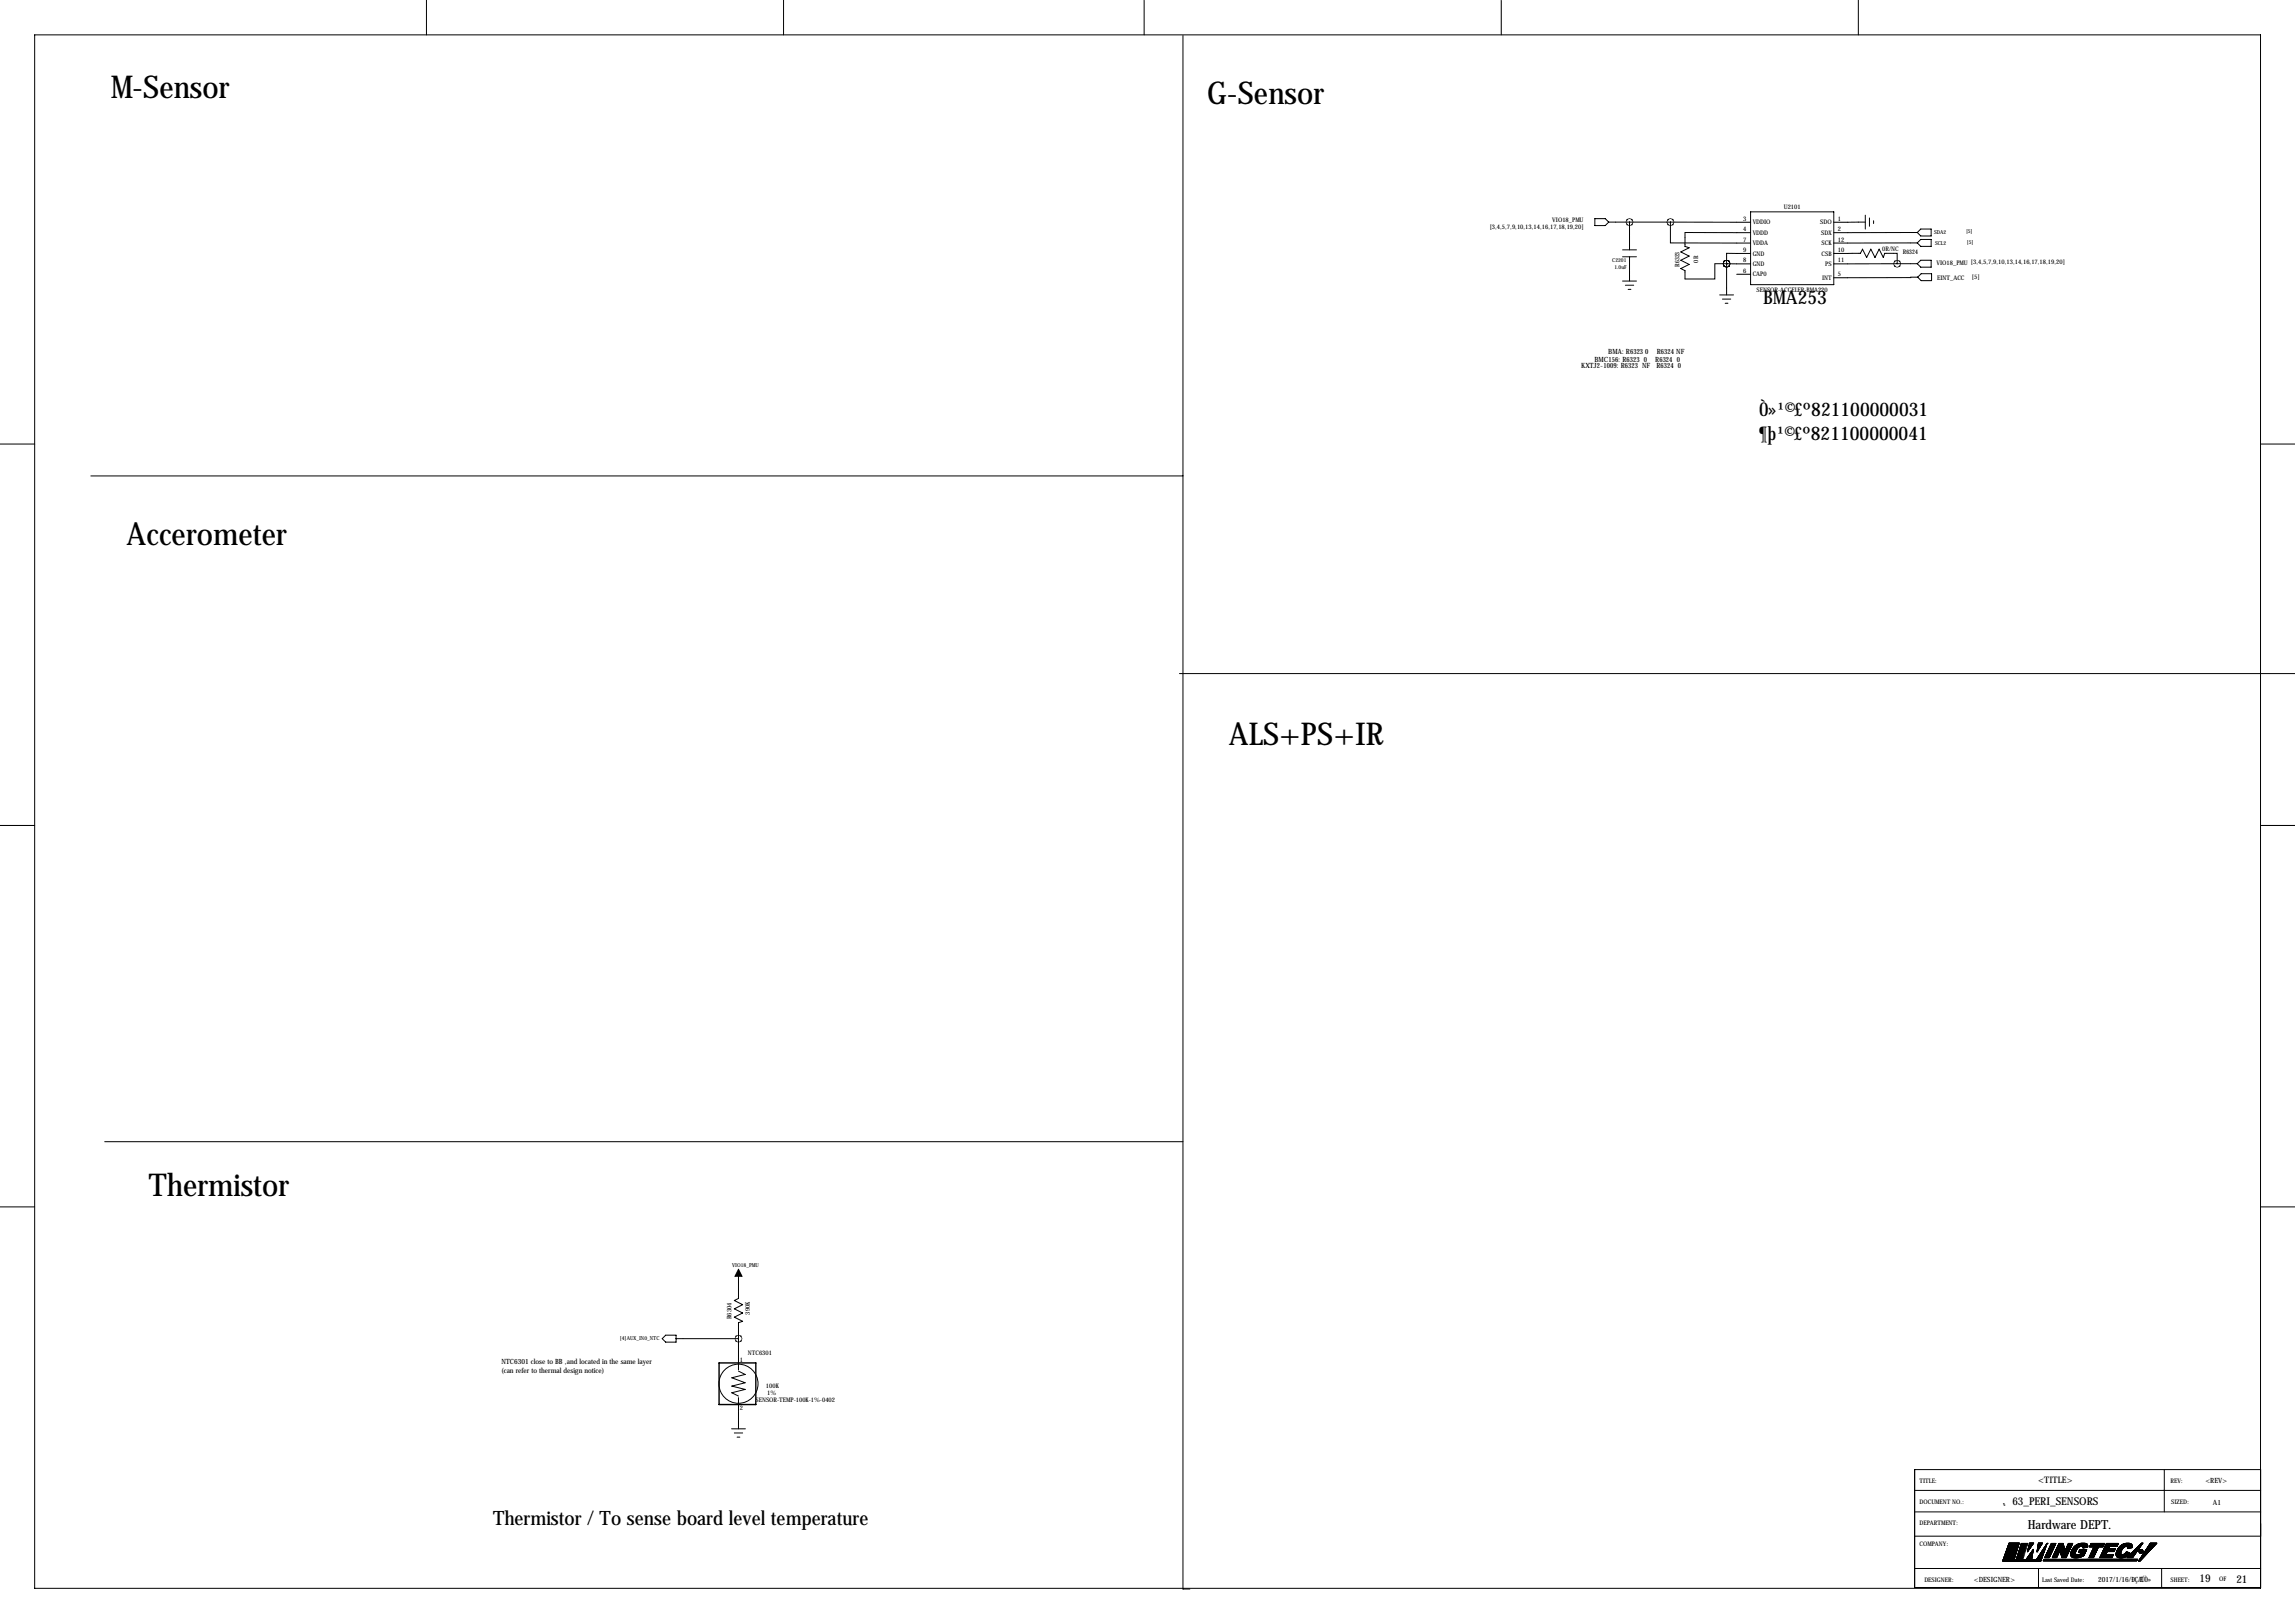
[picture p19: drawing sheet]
<svg xmlns="http://www.w3.org/2000/svg" width="841mm" height="594mm" viewBox="0 0 841 594" stroke-linecap="round" stroke-linejoin="round" font-family="sans-serif">
<defs><g id="words">
<g font-size="11.5">
<text x="40.5" y="35.8">M-Sensor</text>
<text x="442.2" y="37.9">G-Sensor</text>
<text x="46.4" y="199.5">Accerometer</text>
<text x="450.1" y="272.7">ALS+PS+IR</text>
<text x="54.5" y="438.2">Thermistor</text>
</g>
<text font-size="7.3" x="180.6" y="558.4">Thermistor / To sense board level temperature</text>
<g font-size="6.9">
<text x="645.8" y="111.4">BMA253</text>
<text x="644.4" y="152.5">Ò»¹©£º821100000031</text>
<text x="644.3" y="161.2">¶þ¹©£º821100000041</text>
</g>
<text font-size="4.6" x="742.7" y="560.1">Hardware DEPT.</text>
<g font-size="4">
<text x="737.1" y="551.3">63_PERI_SENSORS</text>
<text x="805.7" y="579.5">19</text>
<text x="819.2" y="579.8">21</text>
</g>
<text font-size="3.3" x="746.6" y="543.2">&lt;TITLE&gt;</text>
<g font-size="2.6">
<text x="589.1" y="129.6">BMA: R6323 0</text>
<text x="606.9" y="129.6">R6324 NF</text>
<text x="579.2" y="134.9">KXTJ2-1009: R6323 NF</text>
<text x="584" y="132.4">BMC156: R6323 0</text>
<text x="606.3" y="132.4">R6324 0</text>
<text x="606.8" y="134.9">R6324 0</text>
<text x="183.6" y="499.5">NTC6301 close to BB ,and located in the same layer</text>
<text x="183.6" y="502.9">(can refer to thermal design notice)</text>
<text x="807.8" y="543">&lt;REV&gt;</text>
<text x="810.6" y="551.1">A1</text>
<text x="723" y="579.3">&lt;DESIGNER&gt;</text>
<text x="768.5" y="579.4">2017/1/16/ÐÇÆ</text>
<text x="784.4" y="579.4">ÚÒ»</text>
</g>
<g font-size="2.3">
<text x="653.4" y="76.6">U2101</text>
<text x="545.7" y="83.8">[3,4,5,7,9,10,13,14,16,17,18,19,20]</text>
<text x="568.6" y="81.4">VIO18_PMU</text>
<text x="638.5" y="80.9">3</text>
<text x="642" y="82.2">VDDIO</text>
<text x="666.7" y="82.2">SDO</text>
<text x="673.3" y="80.9">1</text>
<text x="638.5" y="84.7">4</text>
<text x="638.5" y="88.5">7</text>
<text x="642" y="86">VDDD</text>
<text x="642" y="89.8">VDDA</text>
<text x="667.1" y="86">SDX</text>
<text x="667.3" y="89.8">SCK</text>
<text x="673.3" y="84.7">2</text>
<text x="673.3" y="88.5">12</text>
<text x="638.5" y="92.3">9</text>
<text x="642" y="93.6">GND</text>
<text x="667.3" y="93.6">CSB</text>
<text x="673.3" y="92.3">10</text>
<text x="689.5" y="91.8">0R/NC</text>
<text x="697" y="93.2">R6324</text>
<text x="615.2" y="97.7" transform="rotate(-90 615.2 97.7)">R6323</text>
<text x="622" y="96.2" transform="rotate(-90 622 96.2)">0R</text>
<text x="638.5" y="99.9">6</text>
<text x="638.5" y="96.1">8</text>
<text x="642" y="101.3">CAP0</text>
<text x="642" y="97.4">GND</text>
<text x="668.6" y="97.4">PS</text>
<text x="673.3" y="101.2">5</text>
<text x="673.3" y="96.1">11</text>
<text x="709.4" y="97">VIO18_PMU [3,4,5,7,9,10,13,14,16,17,18,19,20]</text>
<text x="643.4" y="106.9">SENSOR-ACCELER-BMA220</text>
<text x="667.4" y="102.5">INT</text>
<text x="709.6" y="102.5">EINT_ACC</text>
<text x="722.4" y="102.2">[5]</text>
<text x="268" y="483.2" transform="rotate(-90 268 483.2)">R6304</text>
<text x="274.7" y="481.5" transform="rotate(-90 274.7 481.5)">390K</text>
<text x="274" y="496.4">NTC6301</text>
<text x="271" y="498.7">1</text>
<text x="280.6" y="508.4">100K</text>
<text x="276.8" y="513.5">SENSOR-TEMP-100K-1%-0402</text>
<text x="281.1" y="511">1%</text>
<text x="271" y="516.5">2</text>
<text x="703.1" y="543.3">TITLE:</text>
<text x="795.1" y="543.1">REV:</text>
<text x="703.1" y="550.9">DOCUMENT NO.:</text>
<text x="795.3" y="550.9">SIZED:</text>
<text x="703.1" y="558.6">DEPARTMENT:</text>
<text x="703.1" y="566.2">COMPANY:</text>
<text x="704.9" y="579.4">DESIGNER:</text>
<text x="748.1" y="579.4">Last Saved Date:</text>
<text x="795.1" y="579.4">SHEET:</text>
<text x="812.9" y="579.1">OF</text>
</g>
<g font-size="2">
<text x="708.5" y="85.7">SDA2</text>
<text x="708.8" y="89.8">SCL2</text>
<text x="720.2" y="85.2">[5]</text>
<text x="720.5" y="89.4">[5]</text>
<text x="590.6" y="95.9">C2201</text>
<text x="591.3" y="98.4">1.0uF</text>
<text x="268.2" y="463.9">VIO18_PMU</text>
<text x="227.1" y="490.7">[4]AUX_IN0_NTC</text>
</g>
</g></defs>
<circle cx="734.1" cy="551.3" r=".15" fill="#000"/>
<g fill="none" stroke="#000" stroke-width=".37">
<path d="M12.7 12.8h815.3v568.9h-815.3zM156.2 .1v12.7M287 .1v12.7M419.1 .1v12.7M433.3 13v569h2.6M549.9 .1v12.7M680.7 .1v12.7M641.2 77.6h30.5v26.7h-30.5zM683.3 78.8v5.1M684.8 79.8v3.1M584.2 80.1h3.8l1.3 1.3-1.3 1.2h-3.8zM589.3 81.4h22.6"/>
<path d="M594.4 94.1h5M594.4 91.5h5M596.9 81.4v10.1M596.9 94.1v8.8M611.9 81.4v7.6h29.3M611.9 81.4h29.3M632.5 96.6h.1M632.5 96.6h8.7M632.5 96.6v11.4M641.2 85.2h-24v5l1.5 .5-3 1.6 3 1.5-3 1.5 3 1.5-3 1.6 1.5 .7v3.1h10.9v-5.6h4.4M641.2 92.8h-8.7v3.8M671.7 92.8h9.8l.7-1.5 1.6 3 1.5-3 1.5 3 1.5-3 1.6 3 .5-1.5h4.5v3.8"/>
<path d="M683.3 81.4h-11.6M686.3 80.8v1.1M702.3 85.2h-30.6M702.3 89h-30.6M702.3 96.6h-30.6M702.3 85.2l1.3-1.3h3.8v2.5h-3.8zM703.6 87.7h3.8v2.5h-3.8l-1.3-1.2zM703.6 95.3h3.8v2.6h-3.8l-1.3-1.3zM594.4 102.9h5M595.4 104.5h3M596.4 106h1M629.9 108h5.1"/>
<path d="M630.9 109.5h3.1M632 111.1h1M636.2 100.5h5M702.5 101.5l-30.8 .2M703.7 100.2h3.8v2.6h-3.8l-1.2-1.3zM0 162.6h12.7M33.3 174.3h400M828 162.6h12.7M432.1 246.7h408.6M0 302.3h12.7M828 302.3h12.7M38.4 418.2h394.9"/>
<path d="M0 442h12.7M828 442h12.7M270.5 464.9v10.7l-1.5 .7 3 1.5-3 1.6 3 1.5-3 1.5 3 1.5-1.5 .5v17.3M242.6 490.3l1.2-1.3h3.8v2.6h-3.8zM247.6 490.3h22.9M270.5 511.9v11.4M270.5 502.2l2.4 1.2-4.8 1.2 4.8 1.8-4.8 1.3 4.8 1.2-4.8 1.2 2.4 1.2M268 523.3h5M269 524.8h3M270 526.4h1M701.3 538.2h126.8v43.2h-126.8zM792.8 538.2v15.5"/>
<path d="M701.3 553.7h126.8M701.3 545.9h126.8M733.8 550.8h.1M701.3 574.5h126.8M701.3 562.6h126.8M733.6 571.8h14M733.6 571.7h14M733.6 571.6h14M733.7 571.5h13.9M733.7 571.4h14M733.8 571.2h14M733.8 571.1h4"/>
<path d="M733.9 570.9h4M733.9 570.8h4M734 570.7h3.9M734 570.7h4M734 570.5h4M734.1 570.4h3.9M734.1 570.2h4M734.2 570.1h3.9M734.3 569.8h3.9M734.3 569.7h3.9M734.3 569.6h4M734.4 569.4h3.9"/>
<path d="M734.5 569.3h3.9M734.5 569.2h3.9M734.6 568.9h3.9M734.7 568.8h3.8M734.7 568.6h3.9M734.7 568.5h3.9M734.8 568.4h3.9M734.8 568.3h3.9M734.8 568.2h3.9M734.9 568.1h3.8M734.9 568h3.9M735 567.9h3.8"/>
<path d="M735 567.8h3.8M735.1 567.6h3.8M735.1 567.5h3.8M735.1 567.4h3.8M735.2 567.3h3.8M735.2 567.1h3.8M735.3 566.9h3.8M735.4 566.7h3.8M735.5 566.5h3.7M735.5 566.3h3.8M735.6 566.1h3.8M735.6 566h3.8"/>
<path d="M735.7 565.8h3.7M735.7 565.7h3.8M735.8 565.6h3.7M735.8 565.5h3.7M735.9 565.3h3.7M735.9 565.2h3.7M735.9 565.1h3.7M737.9 571h-4M738.1 570.3l-4 .1M738.1 570.1l-4 .1M738.2 569.9l-4 .1M738.3 569.5h-3.9"/>
<path d="M738.4 569.1l-3.9 .1M738.5 569l-4 .1M738.5 568.8l-3.9 .1M738.6 571.1h.3M738.6 568.7h-3.9M738.6 570.8h2.5M738.7 570.6h.4M738.8 570.4h2.5M738.8 568l-3.9 .1M738.9 567.7h-3.9M739 569.8h.1M739 569.7h1.7"/>
<path d="M739 567.2l-3.8 .1M739.1 569.4h.3M739.1 567h-3.8M739.1 569.2h1.9M739.1 566.8l-3.8 .1M739.2 566.7l-3.9 .1M739.2 566.5l-3.8 .1M739.3 568.8h2.2M739.3 566.4h-3.8M739.3 568.7h2.5M739.3 566.2h-3.8M739.4 568.3h2.4"/>
<path d="M739.4 568.3h2.5M739.5 565.7l-3.8 .1M739.6 567.9h2.4M739.6 567.8h2.5M739.6 565.4h-3.8M739.7 570.1l-.9 .1M739.7 567.4h2.4M739.7 567.4h2.5M739.8 567.2h.5M739.9 568.9l-.7 .1M739.9 566.9h2.4M740 566.7h.4"/>
<path d="M740 571h-1.4M740.1 569.7l-1.1 .1M740.2 570.5l-1.5 .1M740.2 568.5h-.8M740.4 568l-.9 .1M740.5 569.3h-1.4M740.6 567.6h-.9M740.8 570l-1.9 .1M740.9 568.8l-1.7 .1M740.9 565.9l-.7 .1M741 570.9h-2.4M741.1 566.3h-1"/>
<path d="M741.2 570.4l-2.4 .1M741.2 565.5h-.8M741.3 568.4h-1.9M741.3 567.1l-1.5 .1M741.4 569.9l-2.5 .1M741.4 567.9l-1.9 .1M741.5 566.6l-1.5 .1M741.5 569.6h-2.5M741.6 567.5h-1.9M741.7 569.1l-2.5 .1M742 565.8l-1.8 .1M742.1 566.2h-2"/>
<path d="M742.2 571.1h2M742.3 571h1.9M742.3 565.4h-1.9M742.3 567h-2.4M742.4 570.8h1.9M742.5 570.7h1.8M742.5 566.5l-2.5 .1M742.6 570.6h1.7M742.6 568.4h.1M742.6 568.3h.1M742.6 566.1h-2.4M742.7 570.4h1.6"/>
<path d="M742.7 568.2h.1M742.7 565.7l-2.4 .1M742.8 567.9h.3M742.8 570.2h1.6M742.8 568.1l-.1 .1M742.9 567.4h.5M742.9 565.3h-2.5M742.9 570h1.5M742.9 568l-.2 .1M743 567.9l-.3 .1M743 567h.7M743 566.9h.7"/>
<path d="M743.1 569.9h1.3M743.1 567.8h-.3M743.1 566.5h.9M743.2 569.8h1.2M743.2 569.7h1.2M743.2 567.7h-.4M743.2 566.1h1.1M743.3 569.6h1.2M743.3 567.6h-.5M743.3 566h1M743.3 569.5h1.2M743.3 567.5h-.5"/>
<path d="M743.4 565.6h1.2M743.4 569.4h1.1M743.4 567.3l-.5 .1M743.5 569.3h1M743.5 565.1h1.5M743.5 567.2l-.6 .1M743.6 569.2h.9M743.6 567.1l-.7 .1M743.7 569h.9M743.8 566.8l-.8 .1M743.8 568.8h.8M743.8 566.7l-.7 .1"/>
<path d="M743.9 568.8h.7M743.9 568.7h.7M743.9 566.6l-.8 .1M744 568.6h.6M744 566.5l-.9 .1M744.1 568.5h.6M744.1 566.4h-.9M744.1 568.4h.6M744.2 568.3h.5M744.2 566.3h-1M744.2 566.2h-1M744.3 570.9h-2"/>
<path d="M744.4 568.1h.3M744.4 569.9l-1.4 .1M744.4 568h.3M744.4 565.9l-1.1 .1M744.5 565.8l-1.2 .1M744.5 567.9h.3M744.5 567.8h.3M744.5 565.7l-1.2 .1M744.6 569l-.9 .1M744.6 567.7h.2M744.7 568.1l-.4 .1M744.7 565.5h-1.3"/>
<path d="M744.8 567.5h.1M744.8 565.4h-1.4M744.8 567.6h-.1M744.9 565.3h-1.5M744.9 565.2h-1.4M746 571.1h1.8M746.1 571h1.7M746.2 568.4h.1M746.2 570.9h1.7M746.2 568.3h.1M746.2 568.1h.2M746.3 568.2l-.1 .1"/>
<path d="M746.3 567.9h.2M746.3 570.7h1.6M746.3 567.5h.5M746.3 567.4h.5M746.3 567.3h.6M746.4 570.5h1.6M746.4 568l-.2 .1M746.4 566.9h.7M746.4 566.7h.8M746.5 570.5h1.5M746.5 567.9l-.3 .1M746.5 566.5h.9"/>
<path d="M746.6 567.8h-.3M746.6 566h1M746.6 565.9h1.1M746.6 565.8h1.2M746.6 570.2h1.5M746.6 567.7h-.3M746.6 565.6h1.3M746.7 565.3h1.4M746.7 567.6h-.4M746.7 565.1h1.5M746.7 574.6v6.8M746.8 569.9h1.4"/>
<path d="M746.9 567.2l-.5 .1M747 569.7h1.3M747 567.1l-.6 .1M747 567h-.6M747.1 569.4h1.3M747.1 566.8l-.7 .1M747.2 569.3h1.2M747.3 569.2h1.2M747.3 566.6l-.9 .1M747.3 566.5l-.8 .1M747.4 566.4h-.9M747.5 568.9h1.1"/>
<path d="M747.5 566.3h-1M747.5 566.2h-1M747.6 568.8h1M747.6 568.7h1M747.6 566.1h-1.1M747.7 568.6h1M747.7 571.3l-14 .1M747.8 568.3h1M747.8 565.7l-1.2 .1M747.9 565.6l-1.3 .1M747.9 570.8h-1.7M747.9 568.2h.9"/>
<path d="M748 570.6l-1.7 .1M748 565.5h-1.4M748 568h.9M748 565.4h-1.3M748.1 570.3l-1.6 .1M748.1 567.9h.8M748.2 570l-1.5 .1M748.2 567.8h.8M748.2 565.2h-1.5M748.2 569.9l-1.4 .1M748.3 569.7l-1.4 .1M748.3 569.6h-1.3"/>
<path d="M748.3 567.6h.7M748.4 569.5h-1.3M748.4 567.5h.7M748.4 571.7h34.3M748.4 571.6h34.3M748.4 567.4h.7M748.5 567.3h.6M748.5 571.4h34.4M748.5 569l-1.1 .1M748.6 568.9l-1.2 .1M748.7 571.2h34.3M748.7 571.1h34.4"/>
<path d="M748.7 567h.5M748.7 568.5h-1M748.7 566.9h.6M748.8 568.4h-1M748.8 566.8h.5M748.8 568.2l-.9 .1M748.8 566.8h.6M748.9 567.9l-.8 .1M749 570.5h1.7M749 566.5h.5M749 567.7h-.8M749.1 570.2h1.7"/>
<path d="M749.1 566.4h.4M749.1 566.3h.4M749.2 567.2l-.7 .1M749.2 567.1l-.6 .1M749.4 569.7h1.6M749.4 566h.2M749.4 566.6l-.5 .1M749.5 565.8h.2M749.6 566.2h-.4M749.6 569.2h1.6M749.6 569.2h1.7M749.6 566.1h-.4"/>
<path d="M749.7 569.1h1.6M749.7 565.9l-.3 .1M749.7 565.6h.1M749.8 565.6l-.2 .1M749.8 568.8h1.7M749.8 565.5h-.1M749.9 565.3h.1M749.9 568.6h1.6M749.9 565.4h-.1M749.9 565.2h.1M749.9 568.5h1.7M750 568.4h1.6"/>
<path d="M750 568.3h1.7M750.1 568.2h1.6M750.2 567.9h1.7M750.4 567.5h1.7M750.4 567.4h1.7M750.7 566.9h1.6M750.7 570.4l-1.7 .1M750.7 566.7h1.7M750.8 570.3l-1.8 .1M750.8 570.1l-1.7 .1M750.9 570l-1.7 .1M750.9 566.5h1.7"/>
<path d="M750.9 566.4h1.7M750.9 569.9l-1.7 .1M750.9 566.3h1.7M751 569.8l-1.7 .1M751 566.2h1.7M751 566.1h1.7M751.1 569.6h-1.7M751.1 566h1.7M751.1 569.5h-1.6M751.2 569.4h-1.7M751.2 569.3h-1.6M751.2 565.7h1.7"/>
<path d="M751.3 565.6h1.7M751.4 568.9l-1.7 .1M751.4 568.8l-1.6 .1M751.4 565.3h1.7M751.5 568.7h-1.7M751.8 570.5h1.6M751.8 568.1l-1.7 .1M751.8 568l-1.7 .1M751.9 570.2h1.6M751.9 567.9l-1.7 .1M751.9 567.8h-1.6M752 567.7h-1.7"/>
<path d="M752 567.6h-1.6M752.1 569.7h1.6M752.1 567.3l-1.6 .1M752.2 567.2l-1.7 .1M752.2 567.1l-1.6 .1M752.3 567h-1.7M752.3 569.2h1.6M752.4 569.1h1.6M752.4 569h1.6M752.4 566.6l-1.6 .1M752.5 566.5l-1.7 .1M752.6 568.8h1.6"/>
<path d="M752.6 568.7h1.6M752.7 568.6h1.5M752.7 568.5h1.6M752.8 568.4h1.5M752.8 568.3h1.6M752.8 565.9l-1.7 .1M752.9 565.8l-1.8 .1M752.9 565.7l-1.7 .1M753 568h1.5M753 567.9h1.6M753 565.5h-1.7M753.1 565.4h-1.7"/>
<path d="M753.1 567.6h3.2M753.2 567.5h3.1M753.2 567.4h3M753.3 567.3h2.9M753.3 567.2h2.9M753.4 567.1h2.8M753.4 570.4l-1.6 .1M753.4 567h2.8M753.4 566.9h2.7M753.5 570.3l-1.7 .1M753.5 566.8h2.6M753.5 570.1l-1.6 .1"/>
<path d="M753.5 566.7l2.6 .1M753.6 570l-1.6 .1M753.6 566.6h2.5M753.6 569.9l-1.6 .1M753.6 566.5h2.5M753.7 569.8l-1.7 .1M753.7 566.5h2.3M753.7 566.4h2.3M753.7 569.7l-1.6 .1M753.7 566.3h2.3M753.8 569.6h-1.6M753.8 566.2h2.2"/>
<path d="M753.8 569.5h-1.6M753.8 566.1h2.2M753.9 569.4h-1.6M753.9 566h2M753.9 569.3h-1.6M753.9 565.9h2M754 565.8h1.9M754 565.7h1.9M754.1 568.9l-1.6 .1M754.1 565.6h1.7M754.1 565.5h1.7M754.1 568.8l-1.5 .1"/>
<path d="M754.1 565.4h1.7M754.2 565.3h1.6M754.4 568.2l-1.6 .1M754.5 568.1l-1.6 .1M754.5 568l-1.6 .1M754.7 567.9h1.6M754.7 568h3.3M754.8 568.4h3M754.8 568.3h3M754.8 568.7h2.9M754.8 568.6h2.9M754.8 568.5h3"/>
<path d="M754.9 568.8h2.7M754.9 569.1h2.6M754.9 569h2.6M754.9 568.9h2.6M755 569.4h2.3M755 569.2h2.4M755 569.6h2.2M755 569.5h2.3M755.1 569.8h2M755.1 569.7h2.1M755.1 570h1.9M755.2 570.3h1.7"/>
<path d="M755.2 570.2h1.7M755.2 570.1h1.8M755.2 570.5h1.6M756.3 567.7h-3.2M756.3 567.8h-3.2M756.5 567.9h1.5M756.7 567.4h1.5M756.7 567.3h1.6M756.8 567.2h1.5M756.9 570.4l-1.7 .1M756.9 566.9h1.6M757 566.8h1.5"/>
<path d="M757 566.6h1.6M757.1 569.9l-2 .1M757.1 566.5h1.5M757.1 566.5h1.6M757.2 569.7l-2.1 .1M757.3 566h1.6M757.4 569.3h-2.4M757.5 565.6h1.6M757.9 568.2l-3.1 .1M757.9 568.1l-3.2 .1M758 567.9l-1.6 .1M758.1 567.8h-1.6"/>
<path d="M758.1 567.7h-1.5M758.2 567.6h-1.6M758.2 567.5h-1.5M758.4 567.1l-1.6 .1M758.4 567h-1.5M758.5 569.3h2M758.5 569.2h1.9M758.5 569.1h1.8M758.5 569.6h4.9M758.5 569.4h5M758.5 569h1.8M758.5 568.9h1.7"/>
<path d="M758.5 568.8h1.7M758.5 566.8l-1.6 .1M758.6 569.7h4.8M758.6 568.7h1.7M758.6 568.6h1.7M758.6 568.5h1.7M758.6 568.4h1.7M758.7 568.3h1.6M758.7 568.2h1.7M758.7 570h4.1M758.7 566.4h-1.6M758.8 570.1h3.8"/>
<path d="M758.8 566.3h-1.6M758.9 567.9h1.6M758.9 566.2h-1.7M758.9 566.1h-1.6M759 570.2h3.3M759 565.9l-1.6 .1M759 570.3h3.2M759 565.8l-1.6 .1M759.1 567.5h1.6M759.1 565.7l-1.7 .1M759.1 567.4h1.7M759.1 565.6l-1.6 .1"/>
<path d="M759.2 570.4h2.7M759.2 565.5h-1.6M759.2 565.4h-1.6M759.3 565.3h-1.6M759.4 570.5h2.1M759.4 566.9h1.7M759.8 566.5h2M760 566.3h4.7M760.1 570.6h.6M760.1 566.2h4.6M760.2 566.1h4.5M760.3 566h4.4"/>
<path d="M760.4 566h4.3M760.4 568.1l-1.7 .1M760.5 568l-1.7 .1M760.5 565.9h4.2M760.6 567.8h-1.7M760.6 567.7h-1.6M760.7 567.6h-1.7M760.7 565.8h3.9M760.8 567.3l-1.6 .1M760.9 565.7h3.7M760.9 567.2l-1.7 .1M761 567.1l-1.7 .1"/>
<path d="M761.1 567h-1.7M761.1 565.6h3.4M761.2 565.5h3.3M761.2 566.8l-1.7 .1M761.3 568.6h2.6M761.4 568.5h2.5M761.4 566.7l-1.8 .1M761.4 565.4h2.9M761.4 568.4h2.6M761.5 568.3h2.5M761.5 569.3h2.1M761.5 566.6l-1.9 .1"/>
<path d="M761.6 568h2.6M761.6 567.9h2.6M761.7 567.9h2.5M761.7 566.5l-2 .1M761.7 565.3h2.4M761.8 569.2h1.8M761.8 567.5h2.6M762 569.2h1.6M762.2 569.1h1.5M762.3 568.9h1.4M762.3 566.4h-2.4M762.3 565.2h1.4"/>
<path d="M762.3 568.8h1.5M762.4 568.8h1.4M762.5 566.4h2.2M762.8 566.5h1.9M762.9 566.5h1.8M763 569.9l-4.3 .1M763 566.9h.2M763.2 569.8l-4.6 .1M763.4 569.7l-4.8 .1M763.5 569.5h-5M763.8 566.8l-.8 .1M763.9 568.7h-1.5"/>
<path d="M764.1 568.2l-2.6 .1M764.1 568.1l-2.6 .1M764.3 567.8h-2.6M764.3 567.7h-2.6M764.4 567.6h-2.6M764.5 566.7l-1.5 .1M764.7 566.6l-1.7 .1M765.2 570.5h1.7M765.3 570.4h1.6M765.3 570.2h1.7M765.4 566.5h4.9M765.4 566.5h5"/>
<path d="M765.5 566.4h4.9M765.5 566.3h5M765.6 569.7h1.6M765.6 566.2h4.9M765.6 566.1h4.9M765.7 566h4.9M765.8 569.2h1.6M765.8 569.1h1.7M765.8 565.6h5M765.9 565.6h4.9M765.9 565.4h5M766 568.8h1.6"/>
<path d="M766 568.7h1.7M766.1 568.6h1.6M766.1 568.5h1.7M766.2 568.3h1.7M766.3 568.1h1.7M766.4 568h1.6M766.4 567.9h1.7M766.5 567.7h1.7M766.6 567.4h1.7M766.9 566.9h1.6M766.9 570.4l-1.7 .1M767 570.1l-1.6 .1"/>
<path d="M767.1 570l-1.7 .1M767.1 569.9l-1.6 .1M767.2 569.8l-1.7 .1M767.2 569.7l-1.7 .1M767.3 569.6h-1.7M767.3 569.5h-1.6M767.4 569.4h-1.7M767.4 569.3h-1.6M767.5 569l-1.6 .1M767.6 568.9l-1.7 .1M767.6 568.8l-1.6 .1M767.8 568.4h-1.6"/>
<path d="M767.9 568.2l-1.7 .1M768 568.1l-1.7 .1M768.1 567.8h-1.6M768.2 567.6h-1.7M768.3 567.5h-1.7M768.3 567.3l-1.6 .1M768.4 567.2l-1.7 .1M768.5 567.1l-1.7 .1M768.5 567h-1.7M768.6 566.8l-1.7 .1M768.6 566.7l-1.7 .1M768.7 566.6l-1.7 .1"/>
<path d="M769.2 570.5h4.4M769.3 570.2h4.4M769.3 570.2h4.5M769.6 569.7h4.4M769.6 569.6h4.4M769.6 569.5h4.5M769.7 569.4h4.4M769.7 569.3h4.5M769.8 569.2h1.6M769.9 569h1.7M769.9 568.9h1.7M770 568.8h1.7"/>
<path d="M770.1 568.6h1.7M770.2 568.3h1.7M770.2 568.2h4.2M770.3 568.1h4.1M770.3 568h4.2M770.4 567.9h4.1M770.4 567.9h4.2M770.4 567.8h4.2M770.5 567.7h4.2M770.5 567.6h4.3M770.6 567.5h4.2M770.6 567.4h4.2"/>
<path d="M770.6 565.9l-4.9 .1M770.7 567.3h4.2M770.7 565.8l-5 .1M770.7 567.1h1.7M770.7 565.7l-4.9 .1M770.8 566.9h1.7M770.8 565.5h-4.9M770.9 566.8h1.7M770.9 566.7h1.7M770.9 565.3h-4.9M771 566.6h1.7M771 566.5h1.7"/>
<path d="M771.2 566h4.4M771.3 565.9h4.4M771.3 565.8h4.4M771.4 565.7h4.4M771.4 565.6h4.5M771.5 569.1l-1.7 .1M771.5 565.5h4.4M771.6 569l-1.8 .1M771.6 565.4h4.3M771.6 565.3h4.4M771.7 568.7h-1.7M771.8 568.5h-1.7"/>
<path d="M771.9 568.4h-1.8M772.5 567h-1.7M772.6 566.8l-1.8 .1M773.7 570.4l-4.5 .1M773.7 570.3l-4.4 .1M773.8 570l-4.4 .1M773.9 569.9l-4.5 .1M773.9 569.8l-4.4 .1M774 569.7l-4.5 .1M774.9 567.3l-4.3 .1M775.1 569.4h4.6M775.1 569.3h2.1"/>
<path d="M775.1 569.2h1.9M775.1 569.1l1.8 .1M775.1 569l1.8 .1M775.2 569.7h4.2M775.2 568.9h1.6M775.2 568.8h1.6M775.2 568.7h1.6M775.2 569.8h4M775.2 568.5h1.7M775.3 569.9h3.8M775.3 568.4h1.6M775.3 570h3.6"/>
<path d="M775.3 568.3h1.6M775.3 568.3h1.7M775.4 570.1h3.4M775.5 567.9h1.6M775.5 566.4h-4.4M775.5 570.2h3.1M775.5 566.3h-4.4M775.6 570.3h2.9M775.6 566.2h-4.5M775.6 567.6h1.7M775.6 566.1h-4.4M775.7 567.5h1.6"/>
<path d="M775.7 570.4h2.6M775.7 567.4h1.7M775.8 565.6l-4.4 .1M776 570.5h1.9M776 566.9h1.7M776.4 566.5h2.1M776.5 566.3h4.5M776.6 570.6h.6M776.6 566.2h4.4M776.8 566.1h4.2M776.9 568.6h-1.7M776.9 566h4.1"/>
<path d="M777 568.1l-1.6 .1M777.1 568l-1.7 .1M777.1 565.9h3.8M777.1 567.9l-1.6 .1M777.2 567.8h-1.7M777.2 567.7h-1.6M777.2 565.8h3.7M777.4 565.7h3.4M777.4 567.3l-1.6 .1M777.5 567.2l-1.7 .1M777.6 567.1l-1.7 .1M777.6 565.6h3.1"/>
<path d="M777.6 569.3h2.2M777.7 567h-1.7M777.7 565.5h3M777.8 566.8l-1.7 .1M778 565.4h2.6M778 569.2h1.8M778 566.7l-1.9 .1M778.2 566.6l-2 .1M778.3 565.3h2M778.4 566.5l-2.1 .1M778.6 568.8h1.6M778.6 568.7h1.5"/>
<path d="M778.7 568.6h1.1M778.8 565.2h1.2M778.8 568.5h.7M778.9 568.4h.3M779.1 570.5h2.1M779.1 566.5h1.9M779.2 566.5h1.8M779.3 570.4h2M779.3 569.7l-4.1 .1M779.4 570.2h2M779.4 566.6h1.6M779.4 566.9h1.2"/>
<path d="M779.4 566.7h1.6M779.5 569.6h-4.3M779.6 569.5h-4.4M779.8 567.1l-.4 .1M779.9 569.7h1.9M779.9 569.1l-1.8 .1M780 569l-1.7 .1M780.1 568.9l-1.7 .1M780.2 568.8l-1.7 .1M780.3 569.3h1.7M780.3 567h-.9M780.4 569.2h1.7"/>
<path d="M780.6 569h1.7M780.8 568.8h1.6M781 568.6h1.5M781 566.8l-1.6 .1M781 566.4h-4.6M781.3 570.4l-2.1 .1M781.3 568.3h1.4M781.4 568.3h1.4M781.5 570l-2 .1M781.6 569.9l-2 .1M781.7 569.8l-2 .1M781.7 568h1.3"/>
<path d="M781.7 569.7l-1.9 .1M781.8 567.9h1.2M781.8 569.6h-1.8M781.9 569.5h-1.8M782 569.4h-1.8M782 567.6h1.2M782.2 569.1l-1.8 .1M782.2 569l-1.7 .1M782.2 567.4h1.2M782.4 568.8l-1.7 .1M782.4 567.3h1.1M782.5 568.7h-1.6"/>
<path d="M782.6 567h1M782.6 568.5h-1.5M782.7 568.4h-1.5M782.7 566.9h1M782.8 571.5l-34.3 .1M782.9 568.1l-1.4 .1M782.9 571.3l-34.3 .1M782.9 568l-1.3 .1M783 571.2l-34.4 .1M783.1 567.8h-1.3M783.1 566.5h.9M783.2 567.7h-1.3"/>
<path d="M783.3 571.8h.6M783.3 567.5h-1.2M783.4 571.6h.6M783.4 567.3l-1.1 .1M783.5 568.4h1.5M783.5 568.3h1.5M783.5 568.2h1.5M783.5 568.1h1.5M783.5 568h1.5M783.6 568.5h1.3M783.6 567.9l1.4 .1M783.6 567.9h1.3"/>
<path d="M783.6 567.1l-1.1 .1M783.6 566h.8M783.6 568.6h1.3M783.6 567.8h1.3M783.7 568.7h1.1M783.7 567.7h1.1M783.7 571.2h.8M783.7 566.8l-1 .1M783.8 568.8h.9M783.8 567.6h.9M783.8 566.7l-1 .1M783.9 566.6l-1 .1"/>
<path d="M784 571.7h-.6M784 566.5l-1 .1M784 570.7h.9M784 567.5h.5M784 565.6h.7M784.1 566.4h-.9M784.1 571.5l-.6 .1M784.1 568.9h.3M784.1 566.3h-.8M784.2 571.4l-.7 .1M784.3 566.2h-.9M784.3 571.3l-.7 .1"/>
<path d="M784.3 566.1h-.8M784.4 570.2h.9M784.4 571.2l-.7 .1M784.4 570.1h1M784.4 565.9l-.8 .1M784.5 565.8l-.8 .1M784.6 571.1h-.8M784.6 565.7l-.8 .1M784.6 565.6l-.7 .1M784.7 571h-.9M784.7 569.8h1.1M784.7 569.7h1.1"/>
<path d="M784.7 565.5h-.6M784.8 570.9h-.9M784.8 565.4h-.6M784.9 570.8h-.9M784.9 565.3h-.6M785 570.6l-.9 .1M785 569.2h1.3M785.1 570.5l-1 .1M785.1 565.2h-.7M785.2 570.4l-1 .1M785.3 570.3l-1 .1M785.3 568.8h1.4"/>
<path d="M785.5 570l-1 .1M785.6 569.9l-1.1 .1M785.6 568.3h1.5M785.7 569.8l-1.1 .1M785.9 569.6h-1.1M785.9 567.9h1.7M786 569.5h-1.2M786.1 569.4h-1.2M786.2 569.3h-1.2M786.2 567.4h1.8M786.3 567.3h1.9M786.4 569.1l-1.3 .1"/>
<path d="M786.5 569l-1.4 .1M786.5 568.9l-1.3 .1M786.5 566.9h1.9M786.6 568.8l-1.3 .1M786.8 568.7h-1.4M786.8 566.5h2.1M786.9 568.6h-1.5M787 568.5h-1.5M787.1 568.4h-1.5M787.1 566h2.2M787.2 568.2l-1.5 .1M787.3 568.1l-1.6 .1"/>
<path d="M787.4 568l-1.6 .1M787.5 565.6h2.2M787.5 567.9l-1.6 .1M787.7 567.8h-1.7M787.7 565.2h2.3M787.8 567.7h-1.8M787.9 567.6h-1.8M788 567.5h-1.8M788.1 567.3l-1.8 .1M788.3 567.1l-1.9 .1M788.4 567h-1.9M788.5 566.8l-1.9 .1"/>
<path d="M788.6 566.7l-2 .1M788.7 566.6l-2 .1M788.8 566.5l-2 .1M788.9 566.4h-2M789 566.3h-2.1M789.1 566.2h-2.1M789.2 566.1h-2.2M789.4 565.9l-2.3 .1M789.5 565.8l-2.3 .1M789.6 565.7l-2.3 .1M789.7 565.6l-2.4 .1M789.8 565.5h-2.3"/>
<path d="M789.9 565.4h-2.3M790 565.3h-2.4M791.8 574.6v6.8"/>
<circle cx="270.5" cy="506.8" r="7.2"/>
</g>
<path d="M263.4 499.2h13.5v15.2h-13.5z" fill="none" stroke="#000" stroke-width=".51"/>
<path d="M270.5 464.9l1.3 2.5h-2.6z" fill="#000" stroke="#000" stroke-width=".37"/>
<path d="M270.4 490.3a.1 .1 0 0 0 .2 0 .1 .1 0 0 0-.2 0zM632.4 96.6a.1 .1 0 0 0 .2 0 .1 .1 0 0 0-.2 0zM596.8 81.4a.1 .1 0 0 0 .2 0 .1 .1 0 0 0-.2 0zM611.8 81.4a.1 .1 0 0 0 .2 0 .1 .1 0 0 0-.2 0zM632.4 96.6a.1 .1 0 0 0 .2 0 .1 .1 0 0 0-.2 0zM694.9 96.6a.09 .09 0 0 0 .1 0 .09 .09 0 0 0-.1 0z" fill="#000" stroke="#000" stroke-width="2.5"/>
<use href="#words"/>
</svg>
